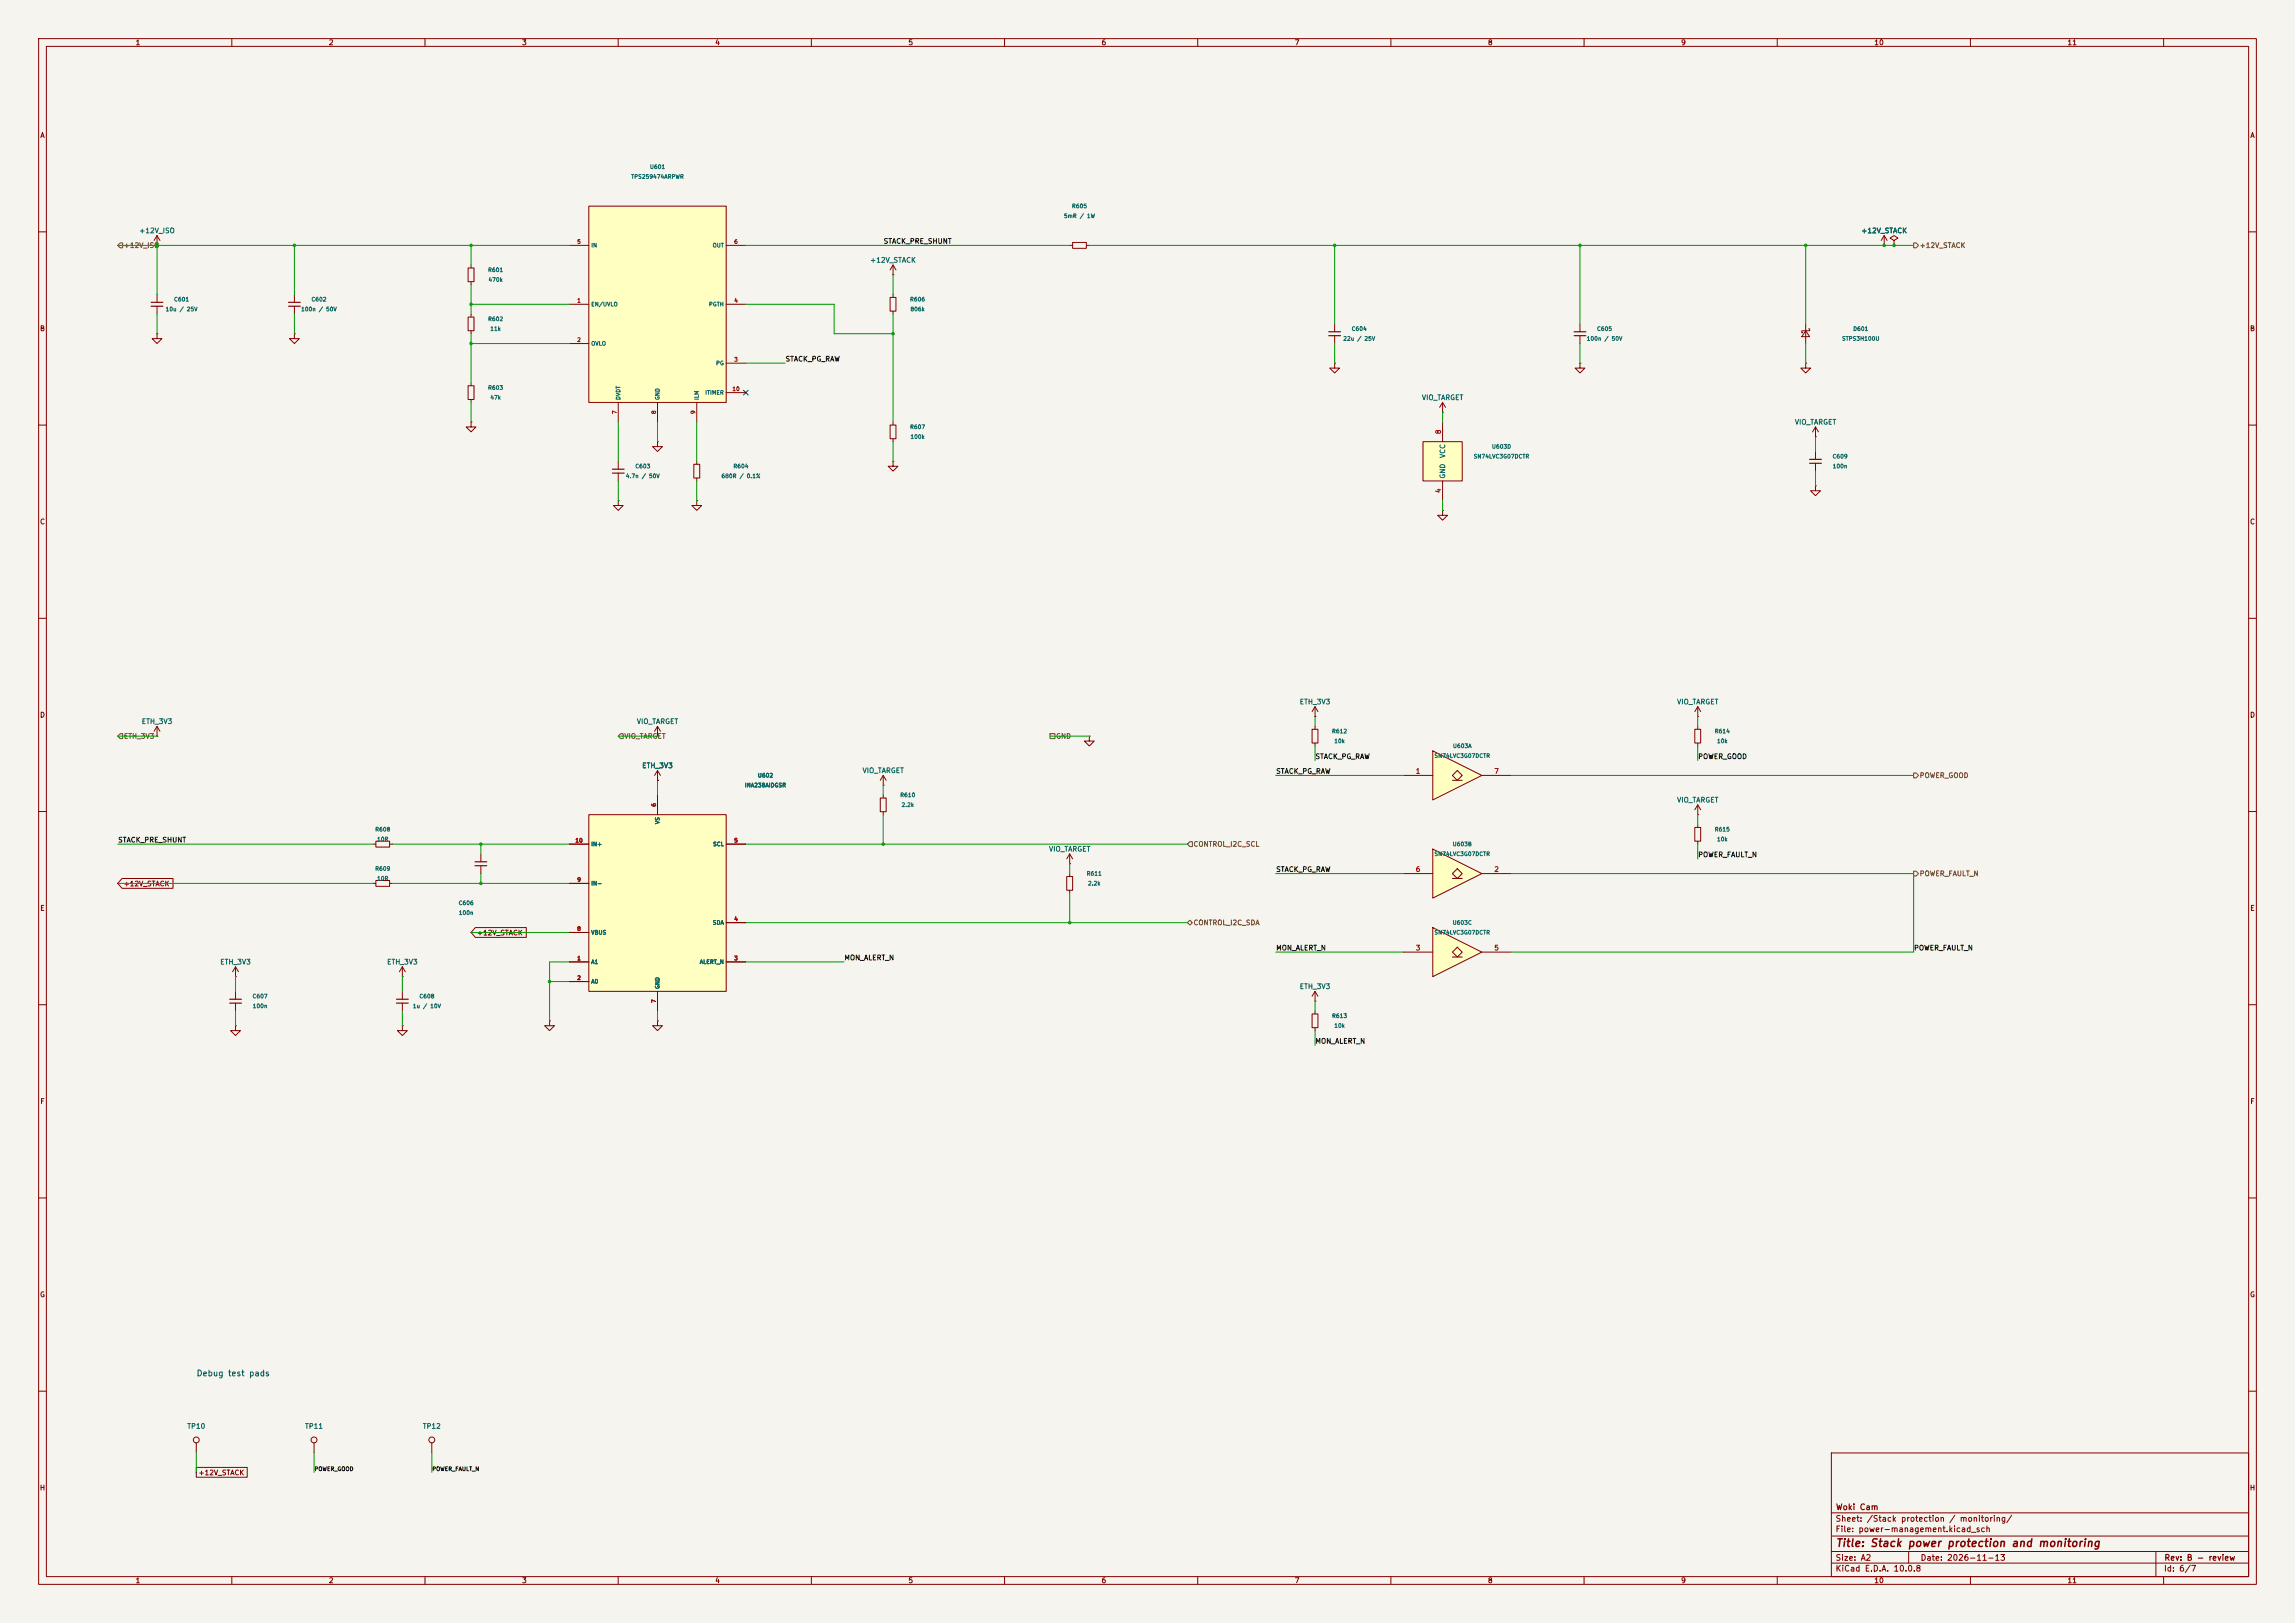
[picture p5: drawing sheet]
<svg xmlns="http://www.w3.org/2000/svg" width="594mm" height="420mm" viewBox="0 0 594 420" stroke-linecap="round" stroke-linejoin="round" font-family="sans-serif">
<defs><g id="words">
<text font-size="2" fill="#840000" x="475" y="400.8">Title: Stack power protection and monitoring</text>
<text font-size="1.5" fill="#0000c2" x="50.7" y="356.5">Debug test pads</text>
<g font-size="1.5" fill="#840000">
<text x="475" y="394.1">Sheet: /Stack protection / monitoring/</text>
<text x="475.1" y="391.1">Woki Cam</text>
<text x="475" y="396.8">File: power-management.kicad_sch</text>
<text x="475" y="407">KiCad E.D.A. 10.0.8</text>
<text x="475" y="404.2">Size: A2</text>
<text x="497" y="404.2">Date: 2026-11-13</text>
<text x="560" y="407">Id: 6/7</text>
<text x="560.1" y="404.2">Rev: B - review</text>
</g>
<g font-size="1.3" fill="#840000">
<text x="35" y="12">1</text>
<text x="85" y="12">2</text>
<text x="135" y="12">3</text>
<text x="185" y="12">4</text>
<text x="235" y="12">5</text>
<text x="285" y="12">6</text>
<text x="335" y="12">7</text>
<text x="385" y="12">8</text>
<text x="435" y="12">9</text>
<text x="485" y="12">10</text>
<text x="535" y="12">11</text>
<text x="10.3" y="36">A</text>
<text x="582.3" y="36">A</text>
<text x="10.2" y="86">B</text>
<text x="582.2" y="86">B</text>
<text x="10.2" y="136">C</text>
<text x="582.2" y="136">C</text>
<text x="10.2" y="186">D</text>
<text x="582.2" y="186">D</text>
<text x="31.9" y="229.7">+12V_STACK</text>
<text x="10.3" y="236">E</text>
<text x="582.3" y="236">E</text>
<text x="123.3" y="242.4">+12V_STACK</text>
<text x="10.3" y="286">F</text>
<text x="582.3" y="286">F</text>
<text x="10.2" y="336">G</text>
<text x="582.2" y="336">G</text>
<text x="51.2" y="382.1">+12V_STACK</text>
<text x="10.2" y="386">H</text>
<text x="582.2" y="386">H</text>
<text x="35" y="410">1</text>
<text x="85" y="410">2</text>
<text x="135" y="410">3</text>
<text x="185" y="410">4</text>
<text x="235" y="410">5</text>
<text x="285" y="410">6</text>
<text x="335" y="410">7</text>
<text x="385" y="410">8</text>
<text x="435" y="410">9</text>
<text x="485" y="410">10</text>
<text x="535" y="410">11</text>
</g>
<g font-size="1.3" fill="#725600">
<text x="31.9" y="64.5">+12V_ISO</text>
<text x="496.7" y="64.5">+12V_STACK</text>
<text x="31.9" y="191.5">ETH_3V3</text>
<text x="161.5" y="191.5">VIO_TARGET</text>
<text x="273.2" y="191.5">GND</text>
<text x="496.7" y="201.6">POWER_GOOD</text>
<text x="308.8" y="219.4">CONTROL_I2C_SCL</text>
<text x="496.7" y="227">POWER_FAULT_N</text>
<text x="308.8" y="239.7">CONTROL_I2C_SDA</text>
</g>
<g font-size="1.3" fill="#006464">
<text x="35.9" y="60.7">+12V_ISO</text>
<text x="481.6" y="60.7">+12V_STACK</text>
<text x="225.1" y="68.3">+12V_STACK</text>
<text x="367.9" y="103.8">VIO_TARGET</text>
<text x="464.4" y="110.2">VIO_TARGET</text>
<text x="374.3" y="118.7" transform="rotate(-90 374.3 118.7)">VCC</text>
<text x="374.3" y="124" transform="rotate(-90 374.3 124)">GND</text>
<text x="336.3" y="182.6">ETH_3V3</text>
<text x="433.9" y="182.6">VIO_TARGET</text>
<text x="36.6" y="187.7">ETH_3V3</text>
<text x="164.7" y="187.7">VIO_TARGET</text>
<text x="166.1" y="199.1">ETH_3V3</text>
<text x="223.1" y="200.4">VIO_TARGET</text>
<text x="433.9" y="208">VIO_TARGET</text>
<text x="271.4" y="220.7">VIO_TARGET</text>
<text x="56.9" y="249.9">ETH_3V3</text>
<text x="100.1" y="249.9">ETH_3V3</text>
<text x="336.3" y="256.2">ETH_3V3</text>
<text x="48.3" y="370">TP10</text>
<text x="78.8" y="370">TP11</text>
<text x="109.3" y="370">TP12</text>
</g>
<g font-size="1.3" fill="#0f0f0f">
<text x="228.6" y="63.4">STACK_PRE_SHUNT</text>
<text x="203.2" y="93.9">STACK_PG_RAW</text>
<text x="340.3" y="196.7">STACK_PG_RAW</text>
<text x="439.4" y="196.7">POWER_GOOD</text>
<text x="330.2" y="200.5">STACK_PG_RAW</text>
<text x="30.5" y="218.3">STACK_PRE_SHUNT</text>
<text x="330.2" y="225.9">STACK_PG_RAW</text>
<text x="439.4" y="222.1">POWER_FAULT_N</text>
<text x="218.4" y="248.8">MON_ALERT_N</text>
<text x="330.2" y="246.3">MON_ALERT_N</text>
<text x="495.3" y="246.3">POWER_FAULT_N</text>
<text x="340.3" y="270.4">MON_ALERT_N</text>
</g>
<g font-size="1.3" fill="#a90000">
<text x="373.2" y="112.5" transform="rotate(-90 373.2 112.5)">8</text>
<text x="373.2" y="127.7" transform="rotate(-90 373.2 127.7)">4</text>
<text x="366.3" y="200.5">1</text>
<text x="386.6" y="200.5">7</text>
<text x="366.3" y="225.9">6</text>
<text x="386.6" y="225.9">2</text>
<text x="366.3" y="246.2">3</text>
<text x="386.6" y="246.2">5</text>
</g>
<g font-size="1" fill="#006464">
<text x="163.3" y="46.5">TPS259474ARPWR</text>
<text x="168.1" y="43.9">U601</text>
<text x="275.3" y="56.6">5mR / 1W</text>
<text x="277.3" y="54.1">R605</text>
<text x="152.9" y="64.3">IN</text>
<text x="184.3" y="64.3">OUT</text>
<text x="126.2" y="70.6">R601</text>
<text x="126.3" y="73.2">470k</text>
<text x="42.8" y="80.8">10u / 25V</text>
<text x="44.9" y="78.2">C601</text>
<text x="77.8" y="80.8">100n / 50V</text>
<text x="80.5" y="78.2">C602</text>
<text x="126.2" y="83.3">R602</text>
<text x="152.9" y="79.5">EN/UVLO</text>
<text x="183.4" y="79.5">PGTH</text>
<text x="235.4" y="78.2">R606</text>
<text x="235.5" y="80.8">806k</text>
<text x="126.8" y="85.9">11k</text>
<text x="152.9" y="89.7">OVLO</text>
<text x="347.6" y="88.4">22u / 25V</text>
<text x="349.7" y="85.9">C604</text>
<text x="410.6" y="88.4">100n / 50V</text>
<text x="413.2" y="85.9">C605</text>
<text x="476.6" y="88.4">STPS3H100U</text>
<text x="479.5" y="85.9">D601</text>
<text x="185.2" y="94.7">PG</text>
<text x="126.2" y="101.1">R603</text>
<text x="126.8" y="103.6">47k</text>
<text x="160.8" y="103.6" transform="rotate(-90 160.8 103.6)">DVDT</text>
<text x="170.9" y="103.6" transform="rotate(-90 170.9 103.6)">GND</text>
<text x="181.1" y="103.6" transform="rotate(-90 181.1 103.6)">ILM</text>
<text x="182.4" y="102.4">ITIMER</text>
<text x="235.4" y="111.3">R607</text>
<text x="235.5" y="113.8">100k</text>
<text x="381.3" y="118.9">SN74LVC3G07DCTR</text>
<text x="386" y="116.3">U603D</text>
<text x="474.2" y="118.9">C609</text>
<text x="161.9" y="124">4.7n / 50V</text>
<text x="164.3" y="121.4">C603</text>
<text x="186.6" y="124">680R / 0.1%</text>
<text x="189.7" y="121.4">R604</text>
<text x="474.2" y="121.4">100n</text>
<text x="344.6" y="190">R612</text>
<text x="443.7" y="190">R614</text>
<text x="345.2" y="192.5">10k</text>
<text x="371.1" y="196.3">SN74LVC3G07DCTR</text>
<text x="375.9" y="193.8">U603A</text>
<text x="444.3" y="192.5">10k</text>
<text x="192.7" y="204">INA238AIDGSR</text>
<text x="196" y="201.4">U602</text>
<text x="232.9" y="206.5">R610</text>
<text x="233.2" y="209">2.2k</text>
<text x="97" y="215.4">R608</text>
<text x="170.9" y="213.4" transform="rotate(-90 170.9 213.4)">VS</text>
<text x="443.7" y="215.4">R615</text>
<text x="97.5" y="217.9">10R</text>
<text x="152.9" y="219.2">IN+</text>
<text x="184.4" y="219.2">SCL</text>
<text x="371.1" y="221.7">SN74LVC3G07DCTR</text>
<text x="375.9" y="219.2">U603B</text>
<text x="444.3" y="217.9">10k</text>
<text x="97" y="225.6">R609</text>
<text x="281.1" y="226.8">R611</text>
<text x="97.5" y="228.1">10R</text>
<text x="152.9" y="229.4">IN-</text>
<text x="281.5" y="229.4">2.2k</text>
<text x="118.6" y="234.4">C606</text>
<text x="118.6" y="237">100n</text>
<text x="184.4" y="239.5">SDA</text>
<text x="375.9" y="239.5">U603C</text>
<text x="152.9" y="242.1">VBUS</text>
<text x="371.1" y="242.1">SN74LVC3G07DCTR</text>
<text x="152.9" y="249.7">A1</text>
<text x="181" y="249.7">ALERT_N</text>
<text x="152.9" y="254.8">A0</text>
<text x="170.9" y="256" transform="rotate(-90 170.9 256)">GND</text>
<text x="65.2" y="258.6">C607</text>
<text x="65.3" y="261.1">100n</text>
<text x="106.7" y="261.1">1u / 10V</text>
<text x="108.4" y="258.6">C608</text>
<text x="344.6" y="263.7">R613</text>
<text x="345.2" y="266.2">10k</text>
</g>
<g font-size="1" fill="#a90000">
<text x="149.3" y="63.3">5</text>
<text x="189.9" y="63.3">6</text>
<text x="149.3" y="78.6">1</text>
<text x="189.9" y="78.6">4</text>
<text x="149.3" y="88.7">2</text>
<text x="189.9" y="93.8">3</text>
<text x="189.4" y="101.4">10</text>
<text x="159.8" y="107.3" transform="rotate(-90 159.8 107.3)">7</text>
<text x="170" y="107.3" transform="rotate(-90 170 107.3)">8</text>
<text x="180.2" y="107.3" transform="rotate(-90 180.2 107.3)">9</text>
<text x="170" y="208.9" transform="rotate(-90 170 208.9)">6</text>
<text x="148.8" y="218.3">10</text>
<text x="189.9" y="218.3">5</text>
<text x="149.3" y="228.4">9</text>
<text x="189.9" y="238.6">4</text>
<text x="149.3" y="241.1">8</text>
<text x="149.3" y="248.7">1</text>
<text x="189.9" y="248.7">3</text>
<text x="149.3" y="253.8">2</text>
<text x="170" y="259.7" transform="rotate(-90 170 259.7)">7</text>
</g>
<g font-size="1" fill="#0f0f0f">
<text x="81.3" y="380.9">POWER_GOOD</text>
<text x="111.8" y="380.9">POWER_FAULT_N</text>
</g>
</g></defs>
<path d="M0 0h594v420h-594z" fill="#f5f4ef" stroke="#f5f4ef" stroke-width=".26"/>
<g fill="none" stroke="#840000" stroke-width=".26">
<path d="M10 10h574v400h-574zM12 12h570v396h-570zM60 10v2M110 10v2M160 10v2M210 10v2M260 10v2M310 10v2M360 10v2M410 10v2M460 10v2M510 10v2"/>
<path d="M560 10v2M10 60h2M582 60h2M467.4 94v1.3h1.2l-1.2 1.2-1.3-1.2h1.3M467.4 94h.1M10 110h2M469.9 113h.1M469.9 110.5l-.8 1.3M469.9 110.5l.8 1.3M469.9 110.5v2.5M582 110h2M10 160h2"/>
<path d="M582 160h2M438.7 188.7h1.5v3.6h-1.5zM439.4 188v.7M439.4 192.3v.7M10 210h2M228.6 203.2h.1M228.6 200.7l-.8 1.2M228.6 200.7l.8 1.2M228.6 200.7v2.5M582 210h2M10 260h2M582 260h2"/>
<path d="M10 310h2M582 310h2M10 360h2M474 376h108v32h-108zM582 360h2M474 397.5h108M474 391.5h108M60 408v2M110 408v2M160 408v2M210 408v2M260 408v2"/>
<path d="M310 408v2M360 408v2M410 408v2M460 408v2M474 404.5h108M474 401.5h108M494 401.5v3M510 408v2M558 401.5v6.5M560 408v2"/>
</g>
<path d="M368.3 114.3h10.2v10.2h-10.2z" fill="#ffffc2"/>
<g fill="none" stroke="#840000" stroke-width=".26">
<path d="M487.7 63.5h.1M487.7 61l-.8 1.2M487.7 61l.7 1.2M487.7 61v2.5M490.2 62.2l1-.6-1-.6-1 .6 1 .6v1.3M490.2 63.5h.1M408.9 94v1.3h1.3l-1.3 1.2-1.2-1.2h1.2M408.9 94h.1M408.9 83.8v2.1M408.9 86.9v2M467.4 85.6l1 1.5h-2.1zM467.4 83.8v5.1"/>
<path d="M468.1 85.1h.3v.5h-2.1v.5h.3M368.3 114.3h10.2v10.2h-10.2zM373.4 106.7h.1M373.4 104.1v2.6M373.4 109.2v5.1M373.4 104.1l-.8 1.3M373.4 104.1l.7 1.3M469.9 116.8v2.1M469.9 119.9v2M373.4 124.5v5M340.4 185.4h.1M340.4 182.9l-.8 1.3"/>
<path d="M340.4 182.9l.7 1.3M340.4 182.9v2.5M227.8 206.5h1.6v3.6h-1.6zM228.6 205.7v.8M228.6 210.1v.7"/>
</g>
<path d="M407.4 85.9h3.1M407.4 86.9h3.1M468.4 118.9h3M468.4 119.9h3" fill="none" stroke="#840000" stroke-width=".3"/>
<path d="M370.8 219.7l12.7 6.4-12.7 6.3z" fill="#ffffc2"/>
<path d="M375.9 227.3h2.6" fill="none" stroke="#ffffc2" stroke-width=".26"/>
<path d="M375.9 226.1l1.3-1.3 1.3 1.3-1.3 1.2z" fill="#ffffc2"/>
<path d="M281.9 190.5v1.3h1.3l-1.3 1.2-1.2-1.2h1.2M281.9 190.5h.1M370.8 219.7l12.7 6.4-12.7 6.3zM276.9 223.5h.1M276.9 221l-.8 1.3M276.9 221l.7 1.3M276.9 221v2.5M363.2 226.1h7.6M375.9 226.1l1.3-1.3 1.3 1.3-1.3 1.2zM375.9 227.3h2.6M383.5 226.1h7.7" fill="none" stroke="#840000" stroke-width=".26"/>
<path d="M370.8 240l12.7 6.4-12.7 6.3z" fill="#ffffc2"/>
<path d="M375.9 247.7h2.6" fill="none" stroke="#ffffc2" stroke-width=".26"/>
<path d="M375.9 246.4l1.3-1.3 1.3 1.3-1.3 1.3z" fill="#ffffc2"/>
<path d="M363.2 246.4h7.6M370.8 240l12.7 6.4-12.7 6.3zM375.9 246.4l1.3-1.3 1.3 1.3-1.3 1.3zM375.9 247.7h2.6M383.5 246.4h7.7" fill="none" stroke="#840000" stroke-width=".26"/>
<path d="M370.8 194.3l12.7 6.4-12.7 6.3z" fill="#ffffc2"/>
<path d="M375.9 201.9h2.6" fill="none" stroke="#ffffc2" stroke-width=".26"/>
<path d="M375.9 200.7l1.3-1.3 1.3 1.3-1.3 1.2z" fill="#ffffc2"/>
<g fill="none" stroke="#840000" stroke-width=".26">
<path d="M230.4 77h1.5v3.5h-1.5zM231.1 71.1h.1M231.1 68.6v2.5M231.1 76.2v.8M231.1 68.6l-.7 1.3M231.1 68.6l.8 1.3M231.1 80.5v.8M370.8 194.3l12.7 6.4-12.7 6.3zM363.2 200.7h7.6M375.9 200.7l1.3-1.3 1.3 1.3-1.3 1.2zM375.9 201.9h2.6M383.5 200.7h7.7"/>
<path d="M61 265.4v1.3h1.2l-1.2 1.3-1.3-1.3h1.3M61 265.4h.1M142.2 264.2v1.2h1.3l-1.3 1.3-1.2-1.3h1.2M142.2 264.2h.1M170.2 264.2v1.2h1.2l-1.2 1.3-1.3-1.3h1.3M170.2 264.2h.1"/>
</g>
<path d="M152.4 210.8h35.6v45.7h-35.6z" fill="#ffffc2"/>
<g fill="none" stroke="#840000" stroke-width=".26">
<path d="M40.6 63.5h.1M40.6 61l-.7 1.2M40.6 61l.8 1.2M40.6 61v2.5M40.6 76.2v2M40.6 79.2v2.1M76.2 76.2v2M76.2 79.2v2.1M276.9 63.5h.7M277.6 62.7h3.6v1.6h-3.6zM281.2 63.5h.7M40.6 86.4v1.2h1.3l-1.3 1.3-1.2-1.3h1.2"/>
<path d="M40.6 86.4h.1M76.2 86.4v1.2h1.3l-1.3 1.3-1.3-1.3h1.3M76.2 86.4h.1M121.2 99.8h1.5v3.6h-1.5zM121.9 99.1v.7M345.4 94v1.3h1.3l-1.3 1.2-1.2-1.2h1.2M345.4 94h.1M345.4 83.8v2.1M345.4 86.9v2M121.9 109.2v1.3h1.3l-1.3 1.3-1.3-1.3h1.3M121.9 109.2h.1M121.9 103.4v.7"/>
<path d="M160 119.4v2M170.2 114.3v1.3h1.2l-1.2 1.2-1.3-1.2h1.3M170.2 114.3h.1M230.4 110h1.5v3.5h-1.5zM231.1 119.4v1.3h1.3l-1.3 1.2-1.2-1.2h1.2M231.1 119.4h.1M231.1 109.2v.8M231.1 113.5v.8M160 129.5v1.3h1.3l-1.3 1.3-1.3-1.3h1.3M160 129.5h.1M160 122.4v2.1M180.3 129.5v1.3h1.3l-1.3 1.3-1.2-1.3h1.2"/>
<path d="M180.3 129.5h.1M373.4 132.1v1.3h1.2l-1.2 1.2-1.3-1.2h1.3M373.4 132.1h.1M469.9 125.7v1.3h1.3l-1.3 1.3-1.3-1.3h1.3M469.9 125.7h.1M40.6 190.5h.1M40.6 188v2.5M40.6 188l-.7 1.2M40.6 188l.8 1.2M170.2 190.5h.1M170.2 188v2.5M170.2 199.4v2.5"/>
<path d="M170.2 199.4l-.8 1.3M170.2 199.4l.7 1.3M170.2 188l-.8 1.2M170.2 188l.7 1.2M339.6 188.7h1.5v3.6h-1.5zM340.4 188v.7M340.4 192.3v.7M439.4 185.4h.1M439.4 182.9v2.5M439.4 182.9l-.7 1.3M439.4 182.9l.8 1.3M96.5 218.4h.8"/>
<path d="M97.3 217.7h3.5v1.5h-3.5zM100.8 218.4h.8M147.3 218.4h5.1M152.4 210.8h35.6v45.7h-35.6zM170.2 201.9h.1M170.2 205.7v5.1M188 218.4h5M438.7 214.1h1.5v3.6h-1.5zM439.4 210.8h.1M439.4 208.3v2.5M439.4 213.4v.7M439.4 217.7v.7"/>
<path d="M439.4 208.3l-.7 1.3M439.4 208.3l.8 1.3M96.5 228.6h.8M97.3 227.8h3.5v1.6h-3.5zM100.8 228.6h.8M124.5 221v2M124.5 224v2.1M147.3 228.6h5.1M188 238.8h5M276.1 226.8h1.5v3.6h-1.5zM276.9 226.1v.7M276.9 230.4v.7"/>
<path d="M61 252.7h.1M61 250.2v2.5M61 256.5v2.1M61 259.6v2M61 250.2l-.8 1.3M61 250.2l.7 1.3M104.1 252.7h.1M104.1 250.2l-.7 1.3M104.1 250.2l.8 1.3M104.1 250.2v2.5M104.1 256.5v2.1M104.1 259.6v2"/>
<path d="M147.3 248.9h5.1M147.3 254h5.1M147.3 241.3h5.1M170.2 256.5v5.1M188 248.9h5M104.1 265.4v1.3h1.3l-1.3 1.3-1.2-1.3h1.2M104.1 265.4h.1M339.6 262.4h1.5v3.5h-1.5zM340.4 261.6v.8M340.4 265.9v.8M50.8 373.4v2.5M81.3 373.4v2.5"/>
<path d="M111.8 373.4v2.5"/>
<circle cx="50.8" cy="372.6" r=".76"/>
<circle cx="81.3" cy="372.6" r=".76"/>
<circle cx="111.8" cy="372.6" r=".76"/>
</g>
<g fill="none" stroke="#840000" stroke-width=".3">
<path d="M39.1 78.2h3.1M39.1 79.2h3.1M74.7 78.2h3M74.7 79.2h3M343.9 85.9h3.1M343.9 86.9h3.1M158.5 121.4h3M158.5 122.4h3M122.9 223h3.1M122.9 224h3.1M59.4 258.6h3.1M59.4 259.6h3.1"/>
<path d="M102.6 258.6h3.1M102.6 259.6h3.1"/>
</g>
<path d="M152.4 53.3h35.6v50.8h-35.6z" fill="#ffffc2"/>
<g fill="none" stroke="#840000" stroke-width=".26">
<path d="M152.4 53.3h35.6v50.8h-35.6zM121.2 69.3h1.5v3.6h-1.5zM121.9 68.6v.7M121.9 72.9v.8M147.3 78.7h5.1M147.3 63.5h5.1M188 78.7h5M188 63.5h5M487.7 63.5h.1M490.2 63.5h.1M121.2 82h1.5v3.6h-1.5zM121.9 81.3v.7"/>
<path d="M121.9 85.6v.8M147.3 88.9h5.1M188 94h5M160 104.1v5.1M170.2 104.1v5.1M180.3 104.1v5.1M180.3 119.4v.7M188 101.6h5M179.6 120.1h1.5v3.6h-1.5zM180.3 123.7v.8M147.3 218.4h5.1M170.2 201.9h.1"/>
<path d="M170.2 205.7v5.1M188 218.4h5M31.6 227.3h13.2v2.6h-13.2l-1.1-1.3zM147.3 228.6h5.1M188 238.8h5M123 240h13.2v2.6h-13.2l-1.1-1.3zM147.3 248.9h5.1M147.3 254h5.1M147.3 241.3h5.1M170.2 256.5v5.1M188 248.9h5M340.4 259.1h.1"/>
<path d="M340.4 256.5l-.8 1.3M340.4 256.5l.7 1.3M340.4 256.5v2.6M50.8 379.7h13.2v2.6h-13.2z"/>
</g>
<path d="M30.5 63.5l.6-.6h.6v1.2h-.6zM495.3 62.9h.6l.7 .6-.7 .6h-.6zM30.5 190.5l.6-.6h.6v1.2h-.6zM160.7 189.9h.6v1.2h-.6l-.7-.6zM271.8 189.9h1.2v1.2h-1.2zM308 217.8h.6v1.3h-.6l-.7-.7zM495.3 200h.6l.7 .7-.7 .6h-.6zM307.3 238.8l.7-.7 .6 .7-.6 .6zM495.3 225.4h.6l.7 .7-.7 .6h-.6z" fill="none" stroke="#725600" stroke-width=".26"/>
<g fill="none" stroke="#009600" stroke-width=".26">
<path d="M30.5 63.5h116.8M40.6 63.5v12.7M76.2 63.5v12.7M121.9 63.5v5.1M121.9 73.7v7.6M121.9 78.7h25.4M193 78.7h22.9v7.7h15.2M193 63.5h83.9M231.1 71.1v5.1M281.9 63.5h213.4M345.4 63.5v20.3M408.9 63.5v20.3"/>
<path d="M467.4 63.5v20.3M40.6 81.3v5.1M76.2 81.3v5.1M121.9 86.4v12.7M121.9 88.9h25.4M193 94h10.2M231.1 81.3v27.9M345.4 88.9v5.1M408.9 88.9v5.1M467.4 88.9v5.1M121.9 104.1v5.1M160 109.2v10.2"/>
<path d="M170.2 109.2v5.1M180.3 109.2v10.2M231.1 114.3v5.1M373.4 106.7v2.5M469.9 113v3.8M160 124.5v5M180.3 124.5v5M373.4 129.5v2.6M469.9 121.9v3.8M30.5 190.5h10.1M160 190.5h10.2M271.8 190.5h10.1"/>
<path d="M340.4 185.4v2.6M340.4 193v3.9M439.4 185.4v2.6M439.4 193v3.9M30.5 218.4h66M101.6 218.4h45.7M124.5 218.4v2.6M170.2 201.9v3.8M193 218.4h114.3M228.6 203.2v2.5M228.6 210.8v7.6M330.2 200.7h33"/>
<path d="M391.2 200.7h104.1M439.4 210.8v2.6M439.4 218.4v3.9M30.5 228.6h66M101.6 228.6h45.7M124.5 226.1v2.5M193 238.8h114.3M276.9 223.5v2.6M276.9 231.1v7.7M330.2 226.1h33M391.2 226.1h104.1v20.3h-104.1M61 252.7v3.8"/>
<path d="M104.1 252.7v3.8M121.9 241.3h25.4M142.2 254h5.1M147.3 248.9h-5.1v15.3M193 248.9h25.4M330.2 246.4h33M340.4 259.1v2.5M61 261.6v3.8M104.1 261.6v3.8M170.2 261.6v2.6M340.4 266.7v3.8M50.8 375.9v5.1"/>
<path d="M81.3 375.9v5.1M111.8 375.9v5.1"/>
</g>
<path d="M192.4 101l1.2 1.2M193.6 101l-1.2 1.2" fill="none" stroke="#000084" stroke-width=".26"/>
<g fill="#009600">
<circle cx="121.9" cy="88.9" r=".46"/>
<circle cx="76.2" cy="63.5" r=".46"/>
<circle cx="40.6" cy="63.5" r=".46"/>
<circle cx="121.9" cy="63.5" r=".46"/>
<circle cx="121.9" cy="78.7" r=".46"/>
<circle cx="276.9" cy="238.8" r=".46"/>
<circle cx="231.1" cy="86.4" r=".46"/>
<circle cx="228.6" cy="218.4" r=".46"/>
<circle cx="467.4" cy="63.5" r=".46"/>
<circle cx="487.7" cy="63.5" r=".46"/>
<circle cx="490.2" cy="63.5" r=".46"/>
<circle cx="408.9" cy="63.5" r=".46"/>
<circle cx="345.4" cy="63.5" r=".46"/>
<circle cx="124.5" cy="218.4" r=".46"/>
<circle cx="124.5" cy="228.6" r=".46"/>
<circle cx="142.2" cy="254" r=".46"/>
</g>
<use href="#words"/>
</svg>
